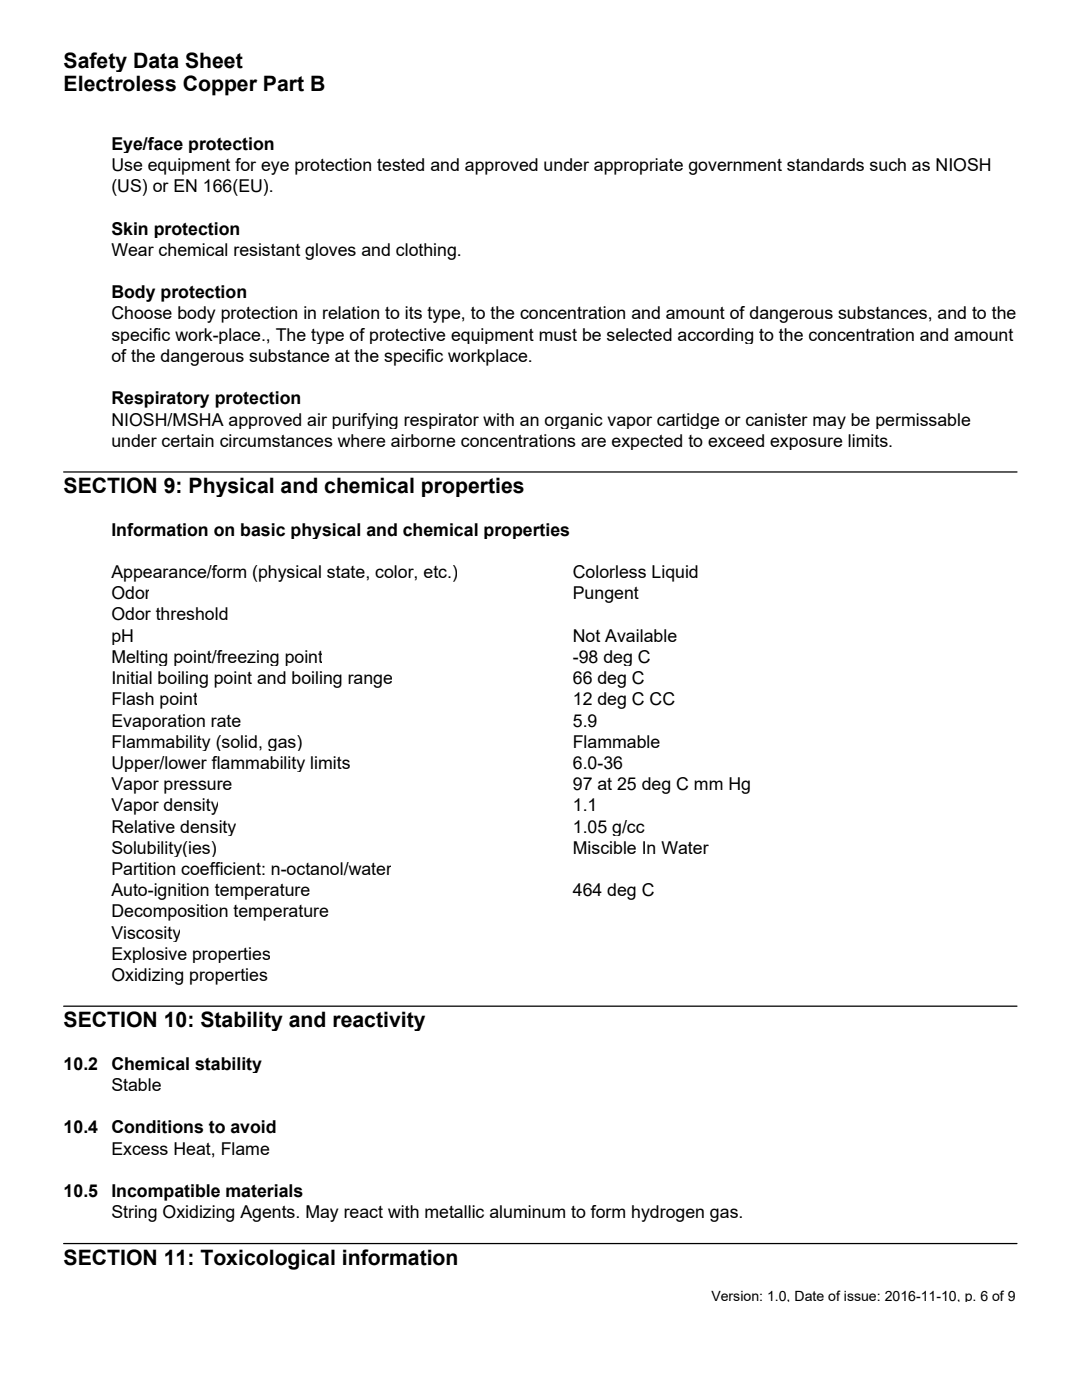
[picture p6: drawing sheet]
<svg xmlns="http://www.w3.org/2000/svg" width="216mm" height="279mm" viewBox="0 0 216 279" stroke-linecap="round" stroke-linejoin="round" font-family="sans-serif">
<defs><g id="words">
<g font-size="4.2">
<text x="12.7" y="13.5">Safety Data Sheet</text>
<text x="12.7" y="18.2">Electroless Copper Part B</text>
<text x="12.7" y="98.4">SECTION 9: Physical and chemical properties</text>
<text x="12.7" y="205">SECTION 10: Stability and reactivity</text>
<text x="12.7" y="252.4">SECTION 11: Toxicological information</text>
</g>
<g font-size="3.5">
<text x="22.2" y="29.9">Eye/face protection</text>
<text x="22.2" y="34.1">Use equipment for eye protection tested and approved under appropriate government standards such as NIOSH</text>
<text x="22.2" y="38.4">(US) or EN 166(EU).</text>
<text x="22.2" y="46.8">Skin protection</text>
<text x="22.2" y="51.1">Wear chemical resistant gloves and clothing.</text>
<text x="22.2" y="59.5">Body protection</text>
<text x="22.2" y="63.8">Choose body protection in relation to its type, to the concentration and amount of dangerous substances, and to the</text>
<text x="22.2" y="68">specific work-place., The type of protective equipment must be selected according to the concentration and amount</text>
<text x="22.2" y="72.2">of the dangerous substance at the specific workplace.</text>
<text x="22.2" y="80.7">Respiratory protection</text>
<text x="22.2" y="84.9">NIOSH/MSHA approved air purifying respirator with an organic vapor cartidge or canister may be permissable</text>
<text x="22.2" y="89.2">under certain circumstances where airborne concentrations are expected to exceed exposure limits.</text>
<text x="22.2" y="106.9">Information on basic physical and chemical properties</text>
<text x="22.2" y="115.4">Appearance/form (physical state, color, etc.)</text>
<text x="22.2" y="119.6">Odor</text>
<text x="114.3" y="115.4">Colorless Liquid</text>
<text x="114.3" y="119.6">Pungent</text>
<text x="22.2" y="123.8">Odor threshold</text>
<text x="22.2" y="128.1">pH</text>
<text x="114.3" y="128.1">Not Available</text>
<text x="22.2" y="132.3">Melting point/freezing point</text>
<text x="22.2" y="136.5">Initial boiling point and boiling range</text>
<text x="114.3" y="132.3">-98 deg C</text>
<text x="114.3" y="136.5">66 deg C</text>
<text x="22.2" y="140.8">Flash point</text>
<text x="114.3" y="140.8">12 deg C CC</text>
<text x="22.2" y="145">Evaporation rate</text>
<text x="22.2" y="149.2">Flammability (solid, gas)</text>
<text x="114.3" y="145">5.9</text>
<text x="114.3" y="149.2">Flammable</text>
<text x="22.2" y="153.5">Upper/lower flammability limits</text>
<text x="114.3" y="153.5">6.0-36</text>
<text x="22.2" y="157.7">Vapor pressure</text>
<text x="22.2" y="161.9">Vapor density</text>
<text x="114.3" y="157.7">97 at 25 deg C mm Hg</text>
<text x="114.3" y="161.9">1.1</text>
<text x="22.2" y="166.2">Relative density</text>
<text x="114.3" y="166.2">1.05 g/cc</text>
<text x="22.2" y="170.4">Solubility(ies)</text>
<text x="114.3" y="170.4">Miscible In Water</text>
<text x="22.2" y="174.6">Partition coefficient: n-octanol/water</text>
<text x="22.2" y="178.9">Auto-ignition temperature</text>
<text x="114.3" y="178.9">464 deg C</text>
<text x="22.2" y="183.1">Decomposition temperature</text>
<text x="22.2" y="187.3">Viscosity</text>
<text x="22.2" y="191.6">Explosive properties</text>
<text x="22.2" y="195.8">Oxidizing properties</text>
<text x="12.7" y="213.5">10.2</text>
<text x="22.2" y="213.5">Chemical stability</text>
<text x="22.2" y="217.7">Stable</text>
<text x="12.7" y="226.2">10.4</text>
<text x="22.2" y="226.2">Conditions to avoid</text>
<text x="22.2" y="230.4">Excess Heat, Flame</text>
<text x="12.7" y="238.9">10.5</text>
<text x="22.2" y="238.9">Incompatible materials</text>
<text x="22.2" y="243.1">String Oxidizing Agents. May react with metallic aluminum to form hydrogen gas.</text>
</g>
<text font-size="2.8" x="141.9" y="259.5">Version: 1.0, Date of issue: 2016-11-10, p. 6 of 9</text>
</g></defs>
<path d="M12.7 94.2h190.2" fill="none" stroke="#000" stroke-width=".25"/>
<g fill="#fff">
<path d="M12.7 94.4h92.1v4.8h-92.1z"/>
<path d="M12.7 99.2h190.5v8.5h-190.5z"/>
<path d="M12.7 103.4h9.8v4.3h-9.8z"/>
<path d="M22.2 103.4h91.6v4.3h-91.6z"/>
<path d="M12.7 107.7h190.5v8.4h-190.5z"/>
<path d="M12.7 111.9h9.8v4.2h-9.8z"/>
<path d="M22.2 111.9h69.3v4.2h-69.3z"/>
<path d="M91.3 111.9h48.4v4.2h-48.4z"/>
<path d="M12.7 116.1h190.5v4.3h-190.5z"/>
<path d="M12.7 116.1h9.8v4.3h-9.8z"/>
<path d="M22.2 116.1h8v4.3h-8z"/>
<path d="M29.9 116.1h97.6v4.3h-97.6z"/>
<path d="M12.7 120.4h190.5v4.2h-190.5z"/>
<path d="M12.7 120.4h9.8v4.2h-9.8z"/>
<path d="M22.2 120.4h23.6v4.2h-23.6z"/>
<path d="M45.5 120.4h68.8v4.2h-68.8z"/>
<path d="M12.7 124.6h190.5v4.2h-190.5z"/>
<path d="M12.7 124.6h9.8v4.2h-9.8z"/>
<path d="M22.2 124.6h4.8v4.2h-4.8z"/>
<path d="M26.7 124.6h108.5v4.2h-108.5z"/>
<path d="M12.7 128.8h190.5v4.3h-190.5z"/>
<path d="M12.7 128.8h9.8v4.3h-9.8z"/>
<path d="M22.2 128.8h42.4v4.3h-42.4z"/>
<path d="M64.3 128.8h65.6v4.3h-65.6z"/>
<path d="M12.7 133.1h190.5v4.2h-190.5z"/>
<path d="M12.7 133.1h9.8v4.2h-9.8z"/>
<path d="M22.2 133.1h56.4v4.2h-56.4z"/>
<path d="M78.3 133.1h50.5v4.2h-50.5z"/>
<path d="M12.7 137.3h190.5v4.2h-190.5z"/>
<path d="M12.7 137.3h9.8v4.2h-9.8z"/>
<path d="M22.2 137.3h17.5v4.2h-17.5z"/>
<path d="M39.4 137.3h95.5v4.2h-95.5z"/>
<path d="M12.7 141.5h190.5v4.3h-190.5z"/>
<path d="M12.7 141.5h9.8v4.3h-9.8z"/>
<path d="M22.2 141.5h26.2v4.3h-26.2z"/>
<path d="M48.2 141.5h66.4v4.3h-66.4z"/>
<path d="M114.3 141.5h5v4.3h-5z"/>
<path d="M12.7 145.8h190.5v4.2h-190.5z"/>
<path d="M12.7 145.8h9.8v4.2h-9.8z"/>
<path d="M22.2 145.8h38.4v4.2h-38.4z"/>
<path d="M60.3 145.8h54.3v4.2h-54.3z"/>
<path d="M114.3 145.8h17.7v4.2h-17.7z"/>
<path d="M12.7 150h190.5v4.2h-190.5z"/>
<path d="M12.7 150h9.8v4.2h-9.8z"/>
<path d="M22.2 150h47.9v4.2h-47.9z"/>
<path d="M69.8 150h54.6v4.2h-54.6z"/>
<path d="M12.7 154.2h190.5v4.3h-190.5z"/>
<path d="M12.7 154.2h9.8v4.3h-9.8z"/>
<path d="M22.2 154.2h24.4v4.3h-24.4z"/>
<path d="M46.3 154.2h103.7v4.3h-103.7z"/>
<path d="M12.7 158.5h190.5v4.2h-190.5z"/>
<path d="M12.7 158.5h9.8v4.2h-9.8z"/>
<path d="M22.2 158.5h21.7v4.2h-21.7z"/>
<path d="M43.6 158.5h75.7v4.2h-75.7z"/>
<path d="M12.7 162.7h190.5v4.2h-190.5z"/>
<path d="M12.7 162.7h9.8v4.2h-9.8z"/>
<path d="M22.2 162.7h25.1v4.2h-25.1z"/>
<path d="M47.1 162.7h81.7v4.2h-81.7z"/>
<path d="M12.7 166.9h190.5v4.3h-190.5z"/>
<path d="M12.7 166.9h9.8v4.3h-9.8z"/>
<path d="M22.2 166.9h21.2v4.3h-21.2z"/>
<path d="M43.1 166.9h98.4v4.3h-98.4z"/>
<path d="M12.7 171.2h190.5v4.2h-190.5z"/>
<path d="M12.7 171.2h9.8v4.2h-9.8z"/>
<path d="M22.2 171.2h56.1v4.2h-56.1z"/>
<path d="M78 171.2h36.3v4.2h-36.3z"/>
<path d="M12.7 175.4h190.5v4.2h-190.5z"/>
<path d="M12.7 175.4h9.8v4.2h-9.8z"/>
<path d="M22.2 175.4h40v4.2h-40z"/>
<path d="M61.9 175.4h52.7v4.2h-52.7z"/>
<path d="M114.3 175.4h16.4v4.2h-16.4z"/>
<path d="M12.7 179.6h190.5v4.3h-190.5z"/>
<path d="M12.7 179.6h9.8v4.3h-9.8z"/>
<path d="M22.2 179.6h43.7v4.3h-43.7z"/>
<path d="M65.6 179.6h48.7v4.3h-48.7z"/>
<path d="M12.7 183.9h190.5v4.2h-190.5z"/>
<path d="M12.7 183.9h9.8v4.2h-9.8z"/>
<path d="M22.2 183.9h14v4.2h-14z"/>
<path d="M36 183.9h78.3v4.2h-78.3z"/>
<path d="M12.7 188.1h190.5v4.2h-190.5z"/>
<path d="M12.7 188.1h9.8v4.2h-9.8z"/>
<path d="M22.2 188.1h32v4.2h-32z"/>
<path d="M54 188.1h60.3v4.2h-60.3z"/>
<path d="M12.7 192.3h190.5v4.3h-190.5z"/>
<path d="M12.7 192.3h9.8v4.3h-9.8z"/>
<path d="M22.2 192.3h31.5v4.3h-31.5z"/>
<path d="M53.4 192.3h60.9v4.3h-60.9z"/>
<path d="M12.7 196.6h190.5v9.2h-190.5z"/>
</g>
<path d="M12.7 200.8h190.2" fill="none" stroke="#000" stroke-width=".25"/>
<g fill="#fff">
<path d="M12.7 201.1h72.2v4.7h-72.2z"/>
<path d="M12.7 205.8h190.5v8.5h-190.5z"/>
<path d="M12.7 210.1h7.1v4.2h-7.1z"/>
<path d="M19.6 210.1h2.9v4.2h-2.9z"/>
<path d="M22.2 210.1h30.2v4.2h-30.2z"/>
<path d="M22.2 214.3h181v4.2h-181z"/>
<path d="M22.2 214.3h10.1v4.2h-10.1z"/>
<path d="M12.7 218.5h190.5v8.5h-190.5z"/>
<path d="M12.7 222.8h7.1v4.2h-7.1z"/>
<path d="M19.6 222.8h2.9v4.2h-2.9z"/>
<path d="M22.2 222.8h33.1v4.2h-33.1z"/>
<path d="M22.2 227h181v4.2h-181z"/>
<path d="M22.2 227h31.8v4.2h-31.8z"/>
<path d="M12.7 231.2h190.5v8.5h-190.5z"/>
<path d="M12.7 235.5h7.1v4.2h-7.1z"/>
<path d="M19.6 235.5h2.9v4.2h-2.9z"/>
<path d="M22.2 235.5h38.4v4.2h-38.4z"/>
<path d="M22.2 239.7h181v4.2h-181z"/>
<path d="M22.2 239.7h126.2v4.2h-126.2z"/>
<path d="M12.7 243.9h190.5v9.3h-190.5z"/>
</g>
<path d="M12.7 248.2h190.2" fill="none" stroke="#000" stroke-width=".25"/>
<g fill="#fff">
<path d="M12.7 248.4h78.8v4.8h-78.8z"/>
<path d="M12.7 256.6h190.5v3.2h-190.5z"/>
<path d="M141.8 256.6h60.9v3.2h-60.9z"/>
</g>
<use href="#words"/>
</svg>
